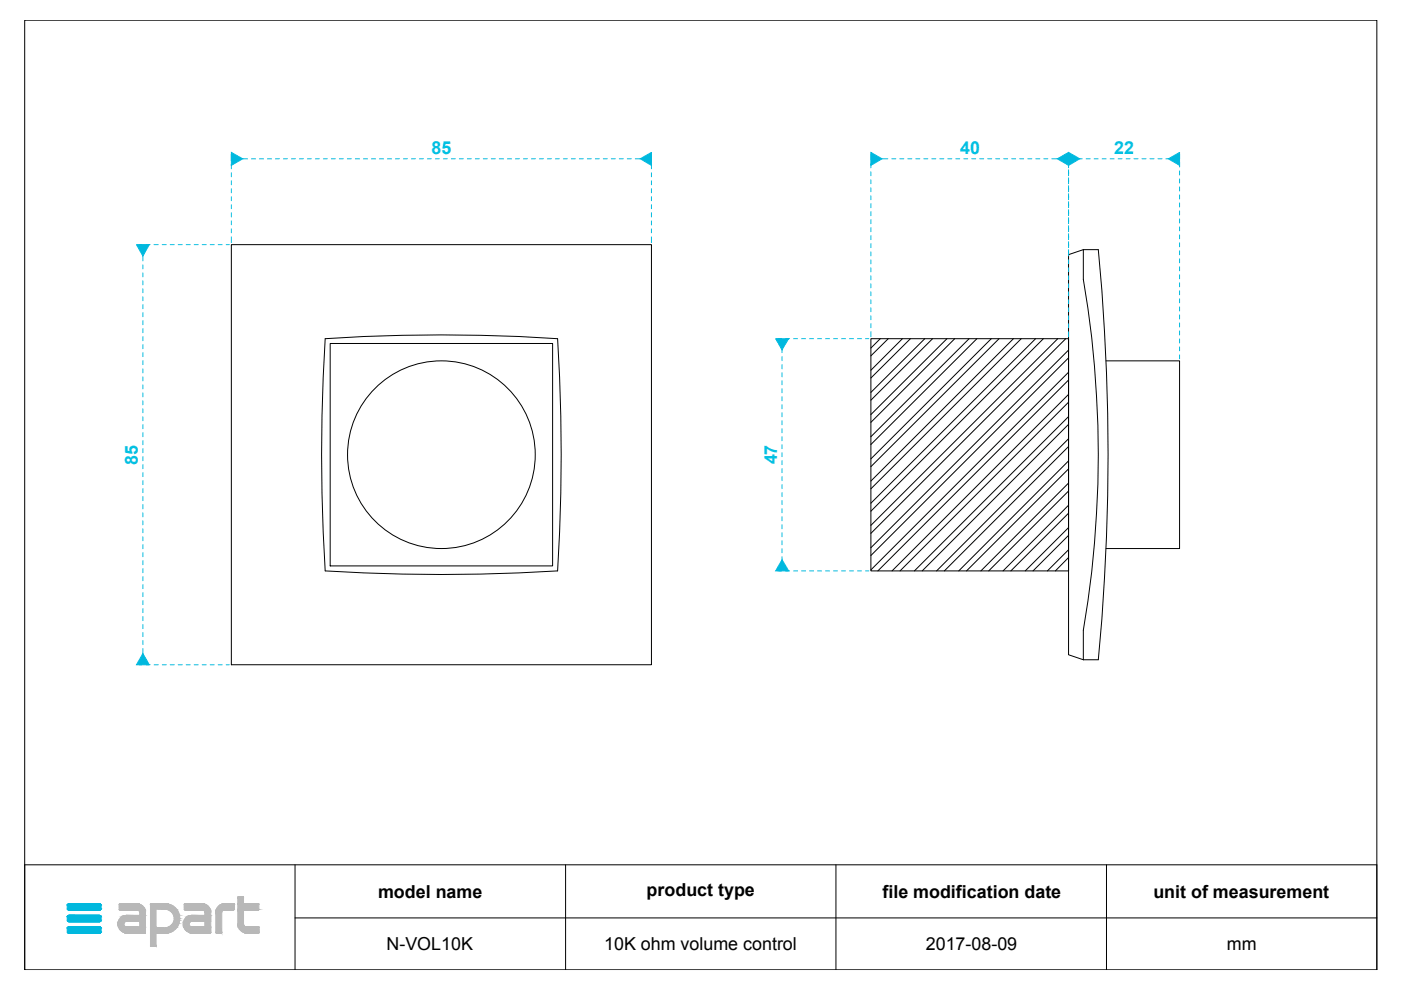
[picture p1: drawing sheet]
<svg xmlns="http://www.w3.org/2000/svg" width="297mm" height="210mm" viewBox="0 0 297 210" stroke-linecap="round" stroke-linejoin="round" font-family="sans-serif">
<defs><g id="words">
<g font-size="3.8" fill="#00c3e4">
<text x="91.5" y="32.6">85</text>
<text x="203.6" y="32.6">40</text>
<text x="236.2" y="32.7">22</text>
<text x="29.2" y="98.5" transform="rotate(-90 29.2 98.5)">85</text>
<text x="164.8" y="98.5" transform="rotate(-90 164.8 98.5)">47</text>
</g>
<g font-size="3.8">
<text x="80.2" y="190.3">model name</text>
<text x="137.1" y="190">product type</text>
<text x="187.1" y="190.3">file modification date</text>
<text x="244.5" y="190.3">unit of measurement</text>
<text x="81.9" y="201.5">N-VOL10K</text>
<text x="128.1" y="201.5">10K ohm volume control</text>
<text x="196.3" y="201.5">2017-08-09</text>
<text x="260.1" y="201.5">mm</text>
</g>
</g></defs>
<g fill="none" stroke="#000" stroke-width=".21">
<path d="M5.2 4.3h286.7v201.4h-286.7zM49.1 51.9h89v89h-89zM229.7 52.9l-3.1 1.1v84.8l3.1 1.1M229.7 52.9v6.3a219.4 219.4 0 0 1 0 74.4v6.3M229.7 52.9h3.2a456.7 456.7 0 0 1 0 87h-3.2M68.9 71.8a377.8 377.8 0 0 1 49.3 0 398 398 0 0 1 0 49.2 398.7 398.7 0 0 1-49.3 0 398 398 0 0 1 0-49.2zM70 72.8h47.2v47.2h-47.2zM184.6 71.8h42v49.2h-42zM186.6 71.8l-2 2M188.3 71.8l-3.7 3.7M191.3 71.8l-6.7 6.7M193 71.8l-8.4 8.4"/>
<path d="M196.1 71.8l-11.5 11.4M197.7 71.8l-13.1 13.1M200.8 71.8l-16.2 16.1M202.4 71.8l-17.8 17.7M205.5 71.8l-20.9 20.8M207.1 71.8l-22.5 22.4M210.2 71.8l-25.6 25.5M211.8 71.8l-27.2 27.1M214.9 71.8l-30.3 30.2M216.5 71.8l-31.9 31.8M219.6 71.8l-35 34.9M221.2 71.8l-36.6 36.6"/>
<path d="M224.3 71.8l-39.7 39.6M226 71.8l-41.4 41.3M226.6 75.9l-42 41.9M226.6 74.2l-42 41.9M226.6 78.9l-42 41.9M234.5 76.5h15.6v39.8h-15.6M226.6 80.6l-40.5 40.4M226.6 85.3l-35.8 35.7M226.6 90l-31.1 31M226.6 94.7l-26.4 26.3M226.6 99.4l-21.7 21.6M226.6 83.6l-37.5 37.4"/>
<path d="M226.6 88.3l-32.7 32.7M226.6 93l-28 28M226.6 97.7l-23.3 23.3M226.6 104.1l-17 16.9M226.6 108.8l-12.3 12.2M226.6 113.5l-7.6 7.5M226.6 118.2l-2.8 2.8M226.6 102.4l-18.6 18.6M226.6 107.1l-13.9 13.9M226.6 111.9l-9.2 9.1M226.6 116.6l-4.5 4.4M5.2 183.4h286.7v22.3h-286.7z"/>
<path d="M62.6 194.6h229.3M62.6 183.4v22.3M119.9 183.4v22.3M177.2 183.4v22.3M234.6 183.4v22.3"/>
<circle cx="93.6" cy="96.4" r="19.9"/>
</g>
<g fill="#00b8de" stroke="#00b8de" stroke-width=".21">
<path d="M14.5 191.6h6.7z"/>
<path d="M14.5 191.6l6.7 .1z"/>
<path d="M14.4 191.7h6.9z"/>
<path d="M14.5 191.7h6.8z"/>
<path d="M14.4 191.7h7z"/>
<path d="M14.3 191.7l7.1 .1z"/>
<path d="M14.3 191.8h7.1z"/>
<path d="M14.3 191.8l7.1 .1z"/>
<path d="M14.3 191.9h7.1z"/>
<path d="M14.3 191.9l7.1 .8h-7.1z"/>
<path d="M14.3 191.9h7.1v.8z"/>
<path d="M14.3 192.7h7.1z"/>
<path d="M14.3 192.7l7.1 .1z"/>
<path d="M14.3 192.8h7.1z"/>
<path d="M14.3 192.8l7 .1z"/>
<path d="M14.4 192.9h6.9z"/>
<path d="M14.4 192.9h6.8z"/>
<path d="M14.5 192.9l6.7 .1z"/>
<path d="M14.5 192.9h6.7z"/>
<path d="M14.5 193h6.7z"/>
<path d="M14.5 194.1h6.7z"/>
<path d="M14.4 194.1h6.9z"/>
<path d="M14.5 194.1h6.8z"/>
<path d="M14.4 194.1l6.9 .1z"/>
<path d="M14.4 194.2h7z"/>
<path d="M14.3 194.2h7.1z"/>
<path d="M14.3 194.2l7.1 .1z"/>
<path d="M14.3 194.3h7.1z"/>
<path d="M14.3 194.3l7.1 .1z"/>
<path d="M14.3 194.4l7.1 .7h-7.1z"/>
<path d="M14.3 194.4h7.1v.7z"/>
<path d="M14.3 195.1l7.1 .1z"/>
<path d="M14.3 195.1h7.1z"/>
<path d="M14.3 195.2h7.1z"/>
<path d="M14.3 195.2l7.1 .1z"/>
<path d="M14.3 195.3h7.1z"/>
<path d="M14.3 195.3h7z"/>
<path d="M14.4 195.3l6.9 .1z"/>
<path d="M14.4 195.3h6.9z"/>
<path d="M14.4 195.4h6.8z"/>
<path d="M14.4 195.4h6.9z"/>
<path d="M14.5 195.4h6.7z"/>
<path d="M14.5 196.5h6.7z"/>
<path d="M14.4 196.6h6.9z"/>
<path d="M14.5 196.5l6.8 .1z"/>
<path d="M14.4 196.6h7z"/>
<path d="M14.3 196.6l7.1 .1z"/>
<path d="M14.3 196.7h7.1z"/>
<path d="M14.3 196.7l7.1 .1z"/>
<path d="M14.3 196.8l7.1 .8h-7.1z"/>
<path d="M14.3 196.8h7.1v.8z"/>
<path d="M14.3 197.6h7.1z"/>
<path d="M14.3 197.6l7.1 .1z"/>
<path d="M14.3 197.7h7.1z"/>
<path d="M14.3 197.7l7.1 .1z"/>
<path d="M14.3 197.8h7z"/>
<path d="M14.3 197.8h7.1z"/>
<path d="M14.4 197.8h6.9z"/>
<path d="M14.4 197.8h6.8z"/>
<path d="M14.5 197.8h6.7z"/>
<path d="M49.1 32.3l2.4 1.4-2.4 1.4z"/>
<path d="M135.7 33.7l2.4-1.4v2.8z"/>
<path d="M30.3 138.6l1.4 2.3h-2.8z"/>
<path d="M28.9 51.9h2.8l-1.4 2.4z"/>
<path d="M184.6 32.3l2.4 1.4-2.4 1.4z"/>
<path d="M224.2 33.7l2.4-1.4v2.8z"/>
<path d="M164.5 71.8h2.7l-1.4 2.4z"/>
<path d="M165.8 118.7l1.4 2.3h-2.7z"/>
<path d="M226.6 32.3l2.3 1.4-2.3 1.4z"/>
<path d="M247.7 33.7l2.4-1.4v2.8z"/>
</g>
<g fill="#b8b8b8" stroke="#b8b8b8" stroke-width=".21">
<path d="M50.5 190.2h1z"/>
<path d="M50.4 190.2h1.1z"/>
<path d="M50.4 190.2h1.2z"/>
<path d="M50.4 190.2l1.2 .1z"/>
<path d="M50.4 190.3h1.2z"/>
<path d="M32 191.6h3.1z"/>
<path d="M32 191.6h3.2z"/>
<path d="M31.9 191.6h3.3z"/>
<path d="M31.9 191.6h3.4z"/>
<path d="M47.5 191.6h2.1z"/>
<path d="M39.2 191.6h3.8z"/>
<path d="M25.3 191.6h3.8z"/>
<path d="M50.4 190.3l1.2 1.3h-1.2z"/>
<path d="M50.4 190.3h1.2v1.3z"/>
<path d="M50.4 191.6h4.4z"/>
<path d="M47.4 191.6h2.2z"/>
<path d="M39.1 191.6h3.9z"/>
<path d="M25.3 191.6h3.9z"/>
<path d="M31.9 191.6h3.5z"/>
<path d="M50.4 191.6l4.4 .1z"/>
<path d="M47.3 191.7h2.3z"/>
<path d="M47.4 191.6l2.2 .1z"/>
<path d="M39.1 191.7h4z"/>
<path d="M39.1 191.6l4 .1z"/>
<path d="M25.3 191.6l4 .1z"/>
<path d="M31.9 191.7h3.6z"/>
<path d="M31.9 191.6l3.6 .1z"/>
<path d="M50.4 191.7h4.4z"/>
<path d="M47.2 191.7h2.4z"/>
<path d="M39.1 191.7h4.2z"/>
<path d="M25.3 191.7h4.1z"/>
<path d="M31.9 191.7h3.8z"/>
<path d="M50.4 191.7h4.5z"/>
<path d="M47.2 191.7h2.5z"/>
<path d="M25.3 191.7h4.2z"/>
<path d="M31.9 191.7h3.9z"/>
<path d="M47.1 191.7h2.6z"/>
<path d="M39.1 191.7h4.3z"/>
<path d="M47 191.7h2.7z"/>
<path d="M25.3 191.7h4.3z"/>
<path d="M46.9 191.7h2.8z"/>
<path d="M39.1 191.7h4.4z"/>
<path d="M25.3 191.7h4.4z"/>
<path d="M46.8 191.8h2.9z"/>
<path d="M46.9 191.7l2.8 .1z"/>
<path d="M39.1 191.7l4.5 .1z"/>
<path d="M25.3 191.7l4.4 .1z"/>
<path d="M31.9 191.7l4.4 .2h-4.4z"/>
<path d="M31.9 191.7h3.9l.5 .2z"/>
<path d="M46.6 192l.2-.2 2.9 .2z"/>
<path d="M46.8 191.8h2.9v.2z"/>
<path d="M39.1 191.8l4.8 .2h-4.8z"/>
<path d="M39.1 191.8h4.5l.3 .2z"/>
<path d="M25.3 191.8l4.7 .2h-4.7z"/>
<path d="M25.3 191.8h4.4l.3 .2z"/>
<path d="M46.3 192.2l.3-.2 3.1 .2z"/>
<path d="M46.6 192h3.1v.2z"/>
<path d="M39.1 192l5 .2h-5z"/>
<path d="M39.1 192h4.8l.2 .2z"/>
<path d="M25.3 192l5 .2h-5z"/>
<path d="M25.3 192h4.7l.3 .2z"/>
<path d="M31.9 191.9l4.9 .3h-4.9z"/>
<path d="M31.9 191.9h4.4l.5 .3z"/>
<path d="M46.3 192.2l3.4 .2h-3.6z"/>
<path d="M46.3 192.2h3.4v.2z"/>
<path d="M39.1 192.2l5.3 .2h-5.3z"/>
<path d="M39.1 192.2h5l.3 .2z"/>
<path d="M25.3 192.2l5.3 .2h-5.3z"/>
<path d="M25.3 192.2h5l.3 .2z"/>
<path d="M31.9 192.2l5.3 .3h-5.3z"/>
<path d="M31.9 192.2h4.9l.4 .3z"/>
<path d="M46.1 192.4l3.6 .3h-3.8z"/>
<path d="M46.1 192.4h3.6v.3z"/>
<path d="M39.1 192.4l5.4 .3h-5.4z"/>
<path d="M39.1 192.4h5.3l.1 .3z"/>
<path d="M25.3 192.4l5.4 .3h-5.4z"/>
<path d="M25.3 192.4h5.3l.1 .3z"/>
<path d="M45.9 192.7l3.8 .1z"/>
<path d="M39.1 192.7l5.5 .1z"/>
<path d="M25.3 192.7l5.4 .1z"/>
<path d="M45.9 192.8h3.8z"/>
<path d="M25.3 192.8h5.4z"/>
<path d="M39.1 192.8h5.5z"/>
<path d="M31.9 192.5l5.5 .3h-5.5z"/>
<path d="M31.9 192.5h5.3l.2 .3z"/>
<path d="M50.4 191.7l4.5 1.1h-4.5z"/>
<path d="M50.4 191.7h4.5v1.1z"/>
<path d="M50.4 192.8h4.5z"/>
<path d="M45.9 192.8h3.7z"/>
<path d="M35.1 192.8h2.4z"/>
<path d="M25.3 192.8h5.5z"/>
<path d="M39.1 192.8l5.5 .1z"/>
<path d="M45.9 192.8l3.7 .1z"/>
<path d="M25.3 192.8l5.5 .1z"/>
<path d="M39.1 192.9h5.5z"/>
<path d="M45.8 192.9h3.8z"/>
<path d="M45.9 192.9h3.7z"/>
<path d="M25.3 192.9h5.5z"/>
<path d="M50.4 192.8l4.4 .1z"/>
<path d="M39.2 192.9h5.4z"/>
<path d="M50.4 192.9h4.4z"/>
<path d="M45.8 192.9h1.6z"/>
<path d="M45.8 192.9h1.7z"/>
<path d="M43 192.9h1.6z"/>
<path d="M29.1 192.9h1.7z"/>
<path d="M45.8 192.9l1.5 .1z"/>
<path d="M43 192.9l1.6 .1z"/>
<path d="M29.2 192.9l1.6 .1z"/>
<path d="M35.5 192.8l2.1 .2h-1.8z"/>
<path d="M35.5 192.8h2l.1 .2z"/>
<path d="M45.8 193h1.4z"/>
<path d="M45.8 193h1.5z"/>
<path d="M43.2 193h1.4z"/>
<path d="M29.3 193h1.5z"/>
<path d="M45.8 193l1.4 .1z"/>
<path d="M43.3 193l1.3 .1z"/>
<path d="M29.4 193l1.4 .1z"/>
<path d="M35.8 193l1.8 .1z"/>
<path d="M45.8 193.1h1.3z"/>
<path d="M45.8 193.1h1.4z"/>
<path d="M43.3 193.1h1.3z"/>
<path d="M29.4 193.1h1.4z"/>
<path d="M35.9 193.1l1.8 .1h-1.6z"/>
<path d="M35.9 193.1h1.7l.1 .1z"/>
<path d="M45.8 193.1l1.3 .1z"/>
<path d="M43.3 193.1l1.3 .1z"/>
<path d="M29.5 193.1l1.3 .1z"/>
<path d="M45.8 193.2l1.2 .1z"/>
<path d="M45.8 193.2h1.3z"/>
<path d="M43.4 193.2l1.3 .1z"/>
<path d="M29.5 193.2l1.3 .1z"/>
<path d="M45.7 193.3l1.3 .1z"/>
<path d="M43.4 193.3l1.3 .1z"/>
<path d="M29.6 193.3l1.2 .1z"/>
<path d="M45.7 193.4h1.3z"/>
<path d="M43.4 193.4h1.3z"/>
<path d="M29.6 193.4h1.2z"/>
<path d="M36.1 193.2l1.7 .2h-1.4z"/>
<path d="M36.1 193.2h1.6l.1 .2z"/>
<path d="M36.4 193.4l1.5 .2h-1.4z"/>
<path d="M36.4 193.4h1.4l.1 .2z"/>
<path d="M36.5 193.6l1.4 .1h-1.3z"/>
<path d="M36.5 193.6h1.4v.1z"/>
<path d="M36.6 193.7l1.4 .3h-1.2z"/>
<path d="M36.6 193.7h1.3l.1 .3z"/>
<path d="M43.4 193.4l1.3 .7h-1.3z"/>
<path d="M43.4 193.4h1.3v.7z"/>
<path d="M29.6 193.4l1.2 .7h-1.2z"/>
<path d="M29.6 193.4h1.2v.7z"/>
<path d="M40.2 194.2h4.5z"/>
<path d="M40.5 194.1l4.2 .1z"/>
<path d="M26.4 194.2h4.4z"/>
<path d="M26.7 194.1l4.1 .1z"/>
<path d="M36.8 194l1.2 .2h-1.2z"/>
<path d="M36.8 194h1.2v.2z"/>
<path d="M39.9 194.2h4.8z"/>
<path d="M26 194.2h4.8z"/>
<path d="M36.8 194.2l1.3 .2h-1.2z"/>
<path d="M36.8 194.2h1.2l.1 .2z"/>
<path d="M39.6 194.5l.3-.3 4.8 .3z"/>
<path d="M39.9 194.2h4.8v.3z"/>
<path d="M25.7 194.5l.3-.3 4.8 .3z"/>
<path d="M26 194.2h4.8v.3z"/>
<path d="M39.3 194.7l.3-.2 5.1 .2z"/>
<path d="M39.6 194.5h5.1v.2z"/>
<path d="M25.5 194.7l.2-.2 5.1 .2z"/>
<path d="M25.7 194.5h5.1v.2z"/>
<path d="M36.9 194.4l1.2 .3h-1.2z"/>
<path d="M36.9 194.4h1.2v.3z"/>
<path d="M39.3 194.7l5.4 .3h-5.6z"/>
<path d="M39.3 194.7h5.4v.3z"/>
<path d="M25.5 194.7l5.3 .3h-5.5z"/>
<path d="M25.5 194.7h5.3v.3z"/>
<path d="M36.9 194.7l1.2 .4h-1.2z"/>
<path d="M36.9 194.7h1.2v.4z"/>
<path d="M39.1 195l5.6 .3h-5.7z"/>
<path d="M39.1 195h5.6v.3z"/>
<path d="M25.3 195l5.5 .3h-5.7z"/>
<path d="M25.3 195h5.5v.3z"/>
<path d="M39 195.3h5.7z"/>
<path d="M25.1 195.3h5.7z"/>
<path d="M36.9 195.1l1.1 .2h-1.2z"/>
<path d="M36.9 195.1h1.2l-.1 .2z"/>
<path d="M38.9 195.3l1.6 .1z"/>
<path d="M38.9 195.3h1.7z"/>
<path d="M25.1 195.3l1.6 .1z"/>
<path d="M25.1 195.3h1.6z"/>
<path d="M38.9 195.4h1.5z"/>
<path d="M38.9 195.4h1.6z"/>
<path d="M25.1 195.4h1.4z"/>
<path d="M25.1 195.4h1.6z"/>
<path d="M36.8 195.3l1.2 .2h-1.2z"/>
<path d="M36.8 195.3h1.2v.2z"/>
<path d="M38.9 195.4l1.4 .1z"/>
<path d="M25.1 195.4l1.3 .1z"/>
<path d="M38.9 195.5l1.3 .1z"/>
<path d="M38.9 195.5h1.4z"/>
<path d="M25 195.5l1.4 .1z"/>
<path d="M25 195.5h1.4z"/>
<path d="M38.8 195.6h1.4z"/>
<path d="M25 195.6h1.4z"/>
<path d="M38.8 195.6l1.3 .1z"/>
<path d="M25 195.6l1.3 .1z"/>
<path d="M38.8 195.7l1.3 .1z"/>
<path d="M38.8 195.7h1.3z"/>
<path d="M25 195.7l1.3 .1z"/>
<path d="M25 195.7h1.3z"/>
<path d="M36.8 195.5l1.1 .3h-1.3z"/>
<path d="M36.8 195.5h1.2l-.1 .3z"/>
<path d="M38.8 195.8l1.3 .1h-1.3z"/>
<path d="M38.8 195.8h1.3v.1z"/>
<path d="M25 195.8l1.2 .1h-1.2z"/>
<path d="M25 195.8h1.3l-.1 .1z"/>
<path d="M36.6 195.8l1.3 .1h-1.4z"/>
<path d="M36.6 195.8h1.3v.1z"/>
<path d="M38.8 195.9h1.3z"/>
<path d="M25 195.9h1.2z"/>
<path d="M50.4 192.9l1.2 3.1h-1.2z"/>
<path d="M50.4 192.9h1.2v3.1z"/>
<path d="M50.4 196h1.2z"/>
<path d="M38.8 195.9l1.3 .1z"/>
<path d="M25 195.9l1.2 .1z"/>
<path d="M50.4 196l1.2 .1z"/>
<path d="M36.5 195.9l1.3 .2h-1.4z"/>
<path d="M36.5 195.9h1.4l-.1 .2z"/>
<path d="M38.8 196l1.3 .1h-1.3z"/>
<path d="M38.8 196h1.3v.1z"/>
<path d="M25 196l1.3 .1h-1.3z"/>
<path d="M25 196h1.2l.1 .1z"/>
<path d="M50.4 196.1h1.3z"/>
<path d="M38.8 196.1l1.3 .1h-1.3z"/>
<path d="M38.8 196.1h1.3v.1z"/>
<path d="M25 196.1l1.3 .1h-1.3z"/>
<path d="M25 196.1h1.3v.1z"/>
<path d="M50.4 196.1l1.3 .1z"/>
<path d="M38.8 196.2l1.4 .1z"/>
<path d="M25 196.2l1.4 .1z"/>
<path d="M38.8 196.3h1.4z"/>
<path d="M25 196.3h1.4z"/>
<path d="M36.1 196.3l.3-.2 1.3 .2z"/>
<path d="M36.4 196.1h1.4l-.1 .2z"/>
<path d="M50.4 196.2l1.4 .1z"/>
<path d="M50.4 196.3h1.4z"/>
<path d="M38.8 196.3l1.5 .1z"/>
<path d="M25 196.3l1.4 .1z"/>
<path d="M50.4 196.3l1.4 .1z"/>
<path d="M50.4 196.4h1.5z"/>
<path d="M35.9 196.4l.2-.1 1.5 .1z"/>
<path d="M36.1 196.3h1.6l-.1 .1z"/>
<path d="M38.9 196.4h1.5z"/>
<path d="M25 196.4h1.5z"/>
<path d="M50.5 196.4l1.5 .1z"/>
<path d="M38.9 196.4l1.6 .1z"/>
<path d="M25.1 196.4l1.6 .1z"/>
<path d="M35.9 196.4l1.7 .1h-1.8z"/>
<path d="M35.9 196.4h1.7z"/>
<path d="M50.5 196.5h1.6z"/>
<path d="M50.5 196.5h1.7z"/>
<path d="M50.5 196.5h4.3z"/>
<path d="M43.4 195.3l1.3 1.2h-1.3z"/>
<path d="M43.4 195.3h1.3v1.2z"/>
<path d="M38.9 196.5h1.7z"/>
<path d="M29.6 195.3l1.2 1.2h-1.2z"/>
<path d="M29.6 195.3h1.2v1.2z"/>
<path d="M25.1 196.5h1.6z"/>
<path d="M50.5 196.5l4.4 .1z"/>
<path d="M50.5 196.6h4.4z"/>
<path d="M38.9 196.5l5.8 .1z"/>
<path d="M25.1 196.5l5.7 .1z"/>
<path d="M35.5 196.7l.3-.2 1.7 .2z"/>
<path d="M35.8 196.5h1.8l-.1 .2z"/>
<path d="M50.5 196.6l4.4 .1z"/>
<path d="M50.5 196.7h4.4z"/>
<path d="M35.1 196.7h2.3z"/>
<path d="M35.5 196.7h2z"/>
<path d="M31.9 192.8l1.2 3.9h-1.2z"/>
<path d="M31.9 192.8h1.2v3.9z"/>
<path d="M39 196.6l5.7 .3h-5.6z"/>
<path d="M39 196.6h5.7v.3z"/>
<path d="M25.1 196.6l5.7 .3h-5.5z"/>
<path d="M25.1 196.6h5.7v.3z"/>
<path d="M31.9 196.7l5.3 .2h-5.3z"/>
<path d="M31.9 196.7h5.5l-.2 .2z"/>
<path d="M50.5 196.7l4.4 .3h-4.2z"/>
<path d="M50.5 196.7h4.4v.3z"/>
<path d="M39.1 196.9l5.6 .3h-5.4z"/>
<path d="M39.1 196.9h5.6v.3z"/>
<path d="M25.3 196.9l5.5 .3h-5.3z"/>
<path d="M25.3 196.9h5.5v.3z"/>
<path d="M50.7 197l4.2 .2h-3.9z"/>
<path d="M50.7 197h4.2v.2z"/>
<path d="M31.9 196.9l4.9 .4h-4.9z"/>
<path d="M31.9 196.9h5.3l-.4 .4z"/>
<path d="M39.3 197.2l5.4 .2h-5.1z"/>
<path d="M39.3 197.2h5.4v.2z"/>
<path d="M25.5 197.2l5.3 .2h-5.1z"/>
<path d="M25.5 197.2h5.3v.2z"/>
<path d="M51 197.2l3.9 .3h-3.7z"/>
<path d="M51 197.2h3.9v.3z"/>
<path d="M39.6 197.4l5.1 .2h-4.8z"/>
<path d="M39.6 197.4h5.1v.2z"/>
<path d="M25.7 197.4l5.1 .2h-4.8z"/>
<path d="M25.7 197.4h5.1v.2z"/>
<path d="M31.9 197.3l4.4 .3h-4.4z"/>
<path d="M31.9 197.3h4.9l-.5 .3z"/>
<path d="M51.2 197.5l3.7 .2h-3.4z"/>
<path d="M51.2 197.5h3.7v.2z"/>
<path d="M45.7 193.4l1.3 4.3h-1.3z"/>
<path d="M45.7 193.4h1.3v4.3z"/>
<path d="M39.9 197.6l4.8 .1z"/>
<path d="M26 197.6l4.8 .1z"/>
<path d="M51.5 197.7h3.4z"/>
<path d="M45.7 197.7h1.3z"/>
<path d="M40 197.7h4.7z"/>
<path d="M26.2 197.7h4.6z"/>
<path d="M51.6 197.7h3.3z"/>
<path d="M40.1 197.7h4.6z"/>
<path d="M26.3 197.7h4.5z"/>
<path d="M51.7 197.7l3.2 .1z"/>
<path d="M40.2 197.7l4.5 .1z"/>
<path d="M26.3 197.7l4.5 .1z"/>
<path d="M45.7 197.7l1.3 .1z"/>
<path d="M40.2 197.8h4.5z"/>
<path d="M26.4 197.8h4.4z"/>
<path d="M45.8 197.8h1.2z"/>
<path d="M51.8 197.8h3.1z"/>
<path d="M40.2 197.8h4.4z"/>
<path d="M40.3 197.8h4.3z"/>
<path d="M45.8 197.8h1.1z"/>
<path d="M40.4 197.8h4.2z"/>
<path d="M26.5 197.8h4.3z"/>
<path d="M51.9 197.8h3z"/>
<path d="M40.5 197.8h4.1z"/>
<path d="M26.6 197.8h4.2z"/>
<path d="M26.7 197.8h4.1z"/>
<path d="M52.1 197.8h2.7z"/>
<path d="M52.1 197.8h2.8z"/>
<path d="M45.9 197.8h1z"/>
<path d="M26.7 197.8h4z"/>
<path d="M52.2 197.8h2.6z"/>
<path d="M31.9 197.6l3.8 .2h-3.8z"/>
<path d="M31.9 197.6h4.4l-.6 .2z"/>
<path d="M31.9 197.8l3.2 .1z"/>
<path d="M31.9 197.8h3.8z"/>
<path d="M31.9 197.9l1.2 2.6h-1.2z"/>
<path d="M31.9 197.9h1.2v2.6z"/>
<path d="M31.9 200.5h1.2z"/>
<path d="M31.9 200.5l1.2 .1z"/>
<path d="M31.9 200.6h1.1z"/>
<path d="M31.9 200.6h1.2z"/>
<path d="M32 200.6h1z"/>
</g>
<g fill="none" stroke="#00b8de" stroke-width=".21">
<path d="M49.1 32.8v1.3M49.1 34.9v.9M49.1 36.6v.9M49.1 38.3v.9M51.5 33.7h1M53.3 33.7h.9M55 33.7h.9M56.7 33.7h.9M58.4 33.7h.9M60.1 33.7h.8M61.8 33.7h.8M63.5 33.7h.8"/>
<path d="M65.2 33.7h.8M66.9 33.7h.8M68.6 33.7h.8M70.3 33.7h.8M72 33.7h.8M73.6 33.7h.9M75.3 33.7h.9M77.1 33.7h.8M78.8 33.7h.8M80.5 33.7h.8M82.2 33.7h.8M83.8 33.7h.9"/>
<path d="M85.5 33.7h.9M87.2 33.7h.9M88.9 33.7h.9M90.6 33.7h.9M92.3 33.7h.9M94 33.7h.9M95.7 33.7h.8M97.4 33.7h.8M99.1 33.7h.8M100.8 33.7h.8M102.5 33.7h.8M104.2 33.7h.8"/>
<path d="M105.9 33.7h.9M107.6 33.7h.8M109.3 33.7h.8M111 33.7h.8M112.7 33.7h.8M114.4 33.7h.8M116.1 33.7h.8M117.8 33.7h.8M119.5 33.7h.8M121.1 33.7h.9M122.8 33.7h.9M124.5 33.7h.9"/>
<path d="M126.2 33.7h.9M127.9 33.7h.9M129.6 33.7h.9M131.3 33.7h.9M133 33.7h.8M134.7 33.7h1M138.1 32.8v1.3M138.1 34.9v.9M138.1 36.6v.9M138.1 38.3v.9M184.6 32.8v1.1M184.6 34.7v.9"/>
<path d="M184.6 36.4v.9M184.6 38.1v.9M184.6 39.8v.9M187 33.7h1.2M189.1 33.7h.8M190.8 33.7h.8M192.5 33.7h.8M194.2 33.7h.8M195.9 33.7h.8M197.6 33.7h.8M199.2 33.7h.9M200.9 33.7h.9"/>
<path d="M202.6 33.7h.9M204.3 33.7h.9M206 33.7h.9M207.7 33.7h.9M209.4 33.7h.9M211.1 33.7h.8M212.8 33.7h.8M214.5 33.7h.8M216.2 33.7h.8M217.9 33.7h.9M219.6 33.7h.9M221.3 33.7h.9"/>
<path d="M223 33.7h1.2M226.6 32.8v1.1M226.6 34.3v1.3M226.6 36v1.3M226.6 37.7v1.3M226.6 39.4v1.3M228.9 33.7h.5M230.3 33.7h.8M232 33.7h.8M233.7 33.7h.8M235.4 33.7h.8M237.1 33.7h.8"/>
<path d="M238.7 33.7h.9M240.4 33.7h.9M242.1 33.7h.9M243.8 33.7h.9M245.5 33.7h.9M247.2 33.7h.5M250.1 32.8v.9M250.1 34.5v.9M250.1 36.3v.8M250.1 37.9v.9M250.1 39.6v.9M29.4 51.9h.7"/>
<path d="M30.3 54.3v1M30.3 56.1v.9M30.3 57.8v.9M30.3 59.5v.9M31 51.9h.8M32.7 51.9h.9M34.4 51.9h.8M36.1 51.9h.8M37.8 51.9h.8M39.5 51.9h.8M41.2 51.9h.8M42.9 51.9h.8"/>
<path d="M44.6 51.9h.8M46.3 51.9h.8M47.9 51.9h.7M49.1 40v.9M49.1 41.7v.9M49.1 43.4v.9M49.1 45.1v.9M49.1 46.8v.9M49.1 48.5v.9M49.1 50.2v1.2M138.1 40v.9M138.1 41.7v.9"/>
<path d="M138.1 43.4v.9M138.1 45.1v.9M138.1 46.8v.9M138.1 48.5v.9M138.1 50.2v1.2M184.6 41.5v.8M184.6 43.2v.8M184.6 44.9v.8M184.6 46.6v.8M184.6 48.3v.8M184.6 50v.8M184.6 51.7v.8"/>
<path d="M184.6 53.4v.8M184.6 55.1v.8M184.6 56.8v.8M184.6 58.5v.8M226.6 41.1v1.2M226.6 42.8v1.2M226.6 44.5v1.2M226.6 46.2v1.2M226.6 47.9v1.2M226.6 49.5v1.3M226.6 51.2v1.3M226.6 52.9v1.3"/>
<path d="M226.6 55.1v.8M226.6 56.8v.8M226.6 58.5v.8M250.1 41.3v.9M250.1 43v.9M250.1 44.7v.9M250.1 46.4v.9M250.1 48.1v.9M250.1 49.8v.8M250.1 51.5v.8M250.1 53.2v.8M250.1 54.9v.8"/>
<path d="M250.1 56.6v.8M250.1 58.3v.8M250.1 60v.8M30.3 61.2v.9M30.3 62.9v.9M30.3 64.6v.9M30.3 66.3v.9M30.3 68v.8M30.3 69.7v.8M30.3 71.4v.8M30.3 73.1v.8M30.3 74.8v.8"/>
<path d="M30.3 76.5v.8M30.3 78.2v.9M30.3 79.9v.8M165 71.8h.7M165.8 74.2v.6M165.8 75.6v.9M165.8 77.3v.9M165.8 79.1v.8M166.6 71.8h.8M168.3 71.8h.8M170 71.8h.8M171.6 71.8h.9"/>
<path d="M173.3 71.8h.9M175 71.8h.9M176.7 71.8h.9M178.4 71.8h.9M180.1 71.8h.9M181.8 71.8h.9M183.5 71.8h.7M184.6 60.2v.8M184.6 61.9v.8M184.6 63.6v.8M184.6 65.2v.9M184.6 66.9v.9"/>
<path d="M184.6 68.6v.9M184.6 70.3v1.1M226.6 60.2v.8M226.6 61.9v.8M226.6 63.6v.8M226.6 65.2v.9M226.6 66.9v.9M226.6 68.6v.9M226.6 70.3v1.1M250.1 61.7v.8M250.1 63.3v.9M250.1 65.1v.8"/>
<path d="M250.1 66.8v.8M250.1 68.5v.8M250.1 70.2v.8M250.1 71.9v.8M250.1 73.5v.9M250.1 75.2v.9M30.3 81.6v.8M30.3 83.3v.8M30.3 85v.8M30.3 86.7v.8M30.3 88.4v.8M30.3 90.1v.8"/>
<path d="M30.3 91.8v.8M30.3 93.4v.9M30.3 95.1v.9M30.3 96.8v.9M30.3 98.5v.9M165.8 80.7v.9M165.8 82.4v.9M165.8 84.1v.9M165.8 85.8v.9M165.8 87.5v.9M165.8 89.2v.9M165.8 90.9v.9"/>
<path d="M165.8 92.6v.8M165.8 94.3v.8M165.8 96v.8M165.8 97.7v.8M165.8 99.4v.8M30.3 100.2v.9M30.3 101.9v.9M30.3 103.6v.9M30.3 105.3v.8M30.3 107v.9M30.3 108.7v.9M30.3 110.4v.9"/>
<path d="M30.3 112.1v.9M30.3 113.8v.9M30.3 115.5v.8M30.3 117.2v.8M30.3 118.9v.8M165.8 101.1v.8M165.8 102.8v.8M165.8 104.5v.8M165.8 106.1v.9M165.8 107.9v.8M165.8 109.6v.8M165.8 111.3v.8"/>
<path d="M165.8 113v.8M165.8 114.7v.8M165.8 116.3v.9M165.8 118v.7M30.3 120.6v.8M30.3 122.3v.8M30.3 124v.8M30.3 125.7v.8M30.3 127.4v.8M30.3 129v.9M30.3 130.7v.9M30.3 132.4v.9"/>
<path d="M30.3 134.1v.9M30.3 135.8v.9M30.3 137.5v1.1M165 121h.7M166.6 121h.8M168.3 121h.8M170 121h.8M171.6 121h.9M173.3 121h.9M175 121h.9M176.7 121h.9M178.4 121h.9"/>
<path d="M180.1 121h.9M181.8 121h.9M183.5 121h.7M29.4 140.9h.7M31 140.9h.8M32.7 140.9h.9M34.4 140.9h.8M36.1 140.9h.8M37.8 140.9h.8M39.5 140.9h.8M41.2 140.9h.8M42.9 140.9h.8"/>
<path d="M44.6 140.9h.8M46.3 140.9h.8M47.9 140.9h.7"/>
</g>
<use href="#words"/>
</svg>
